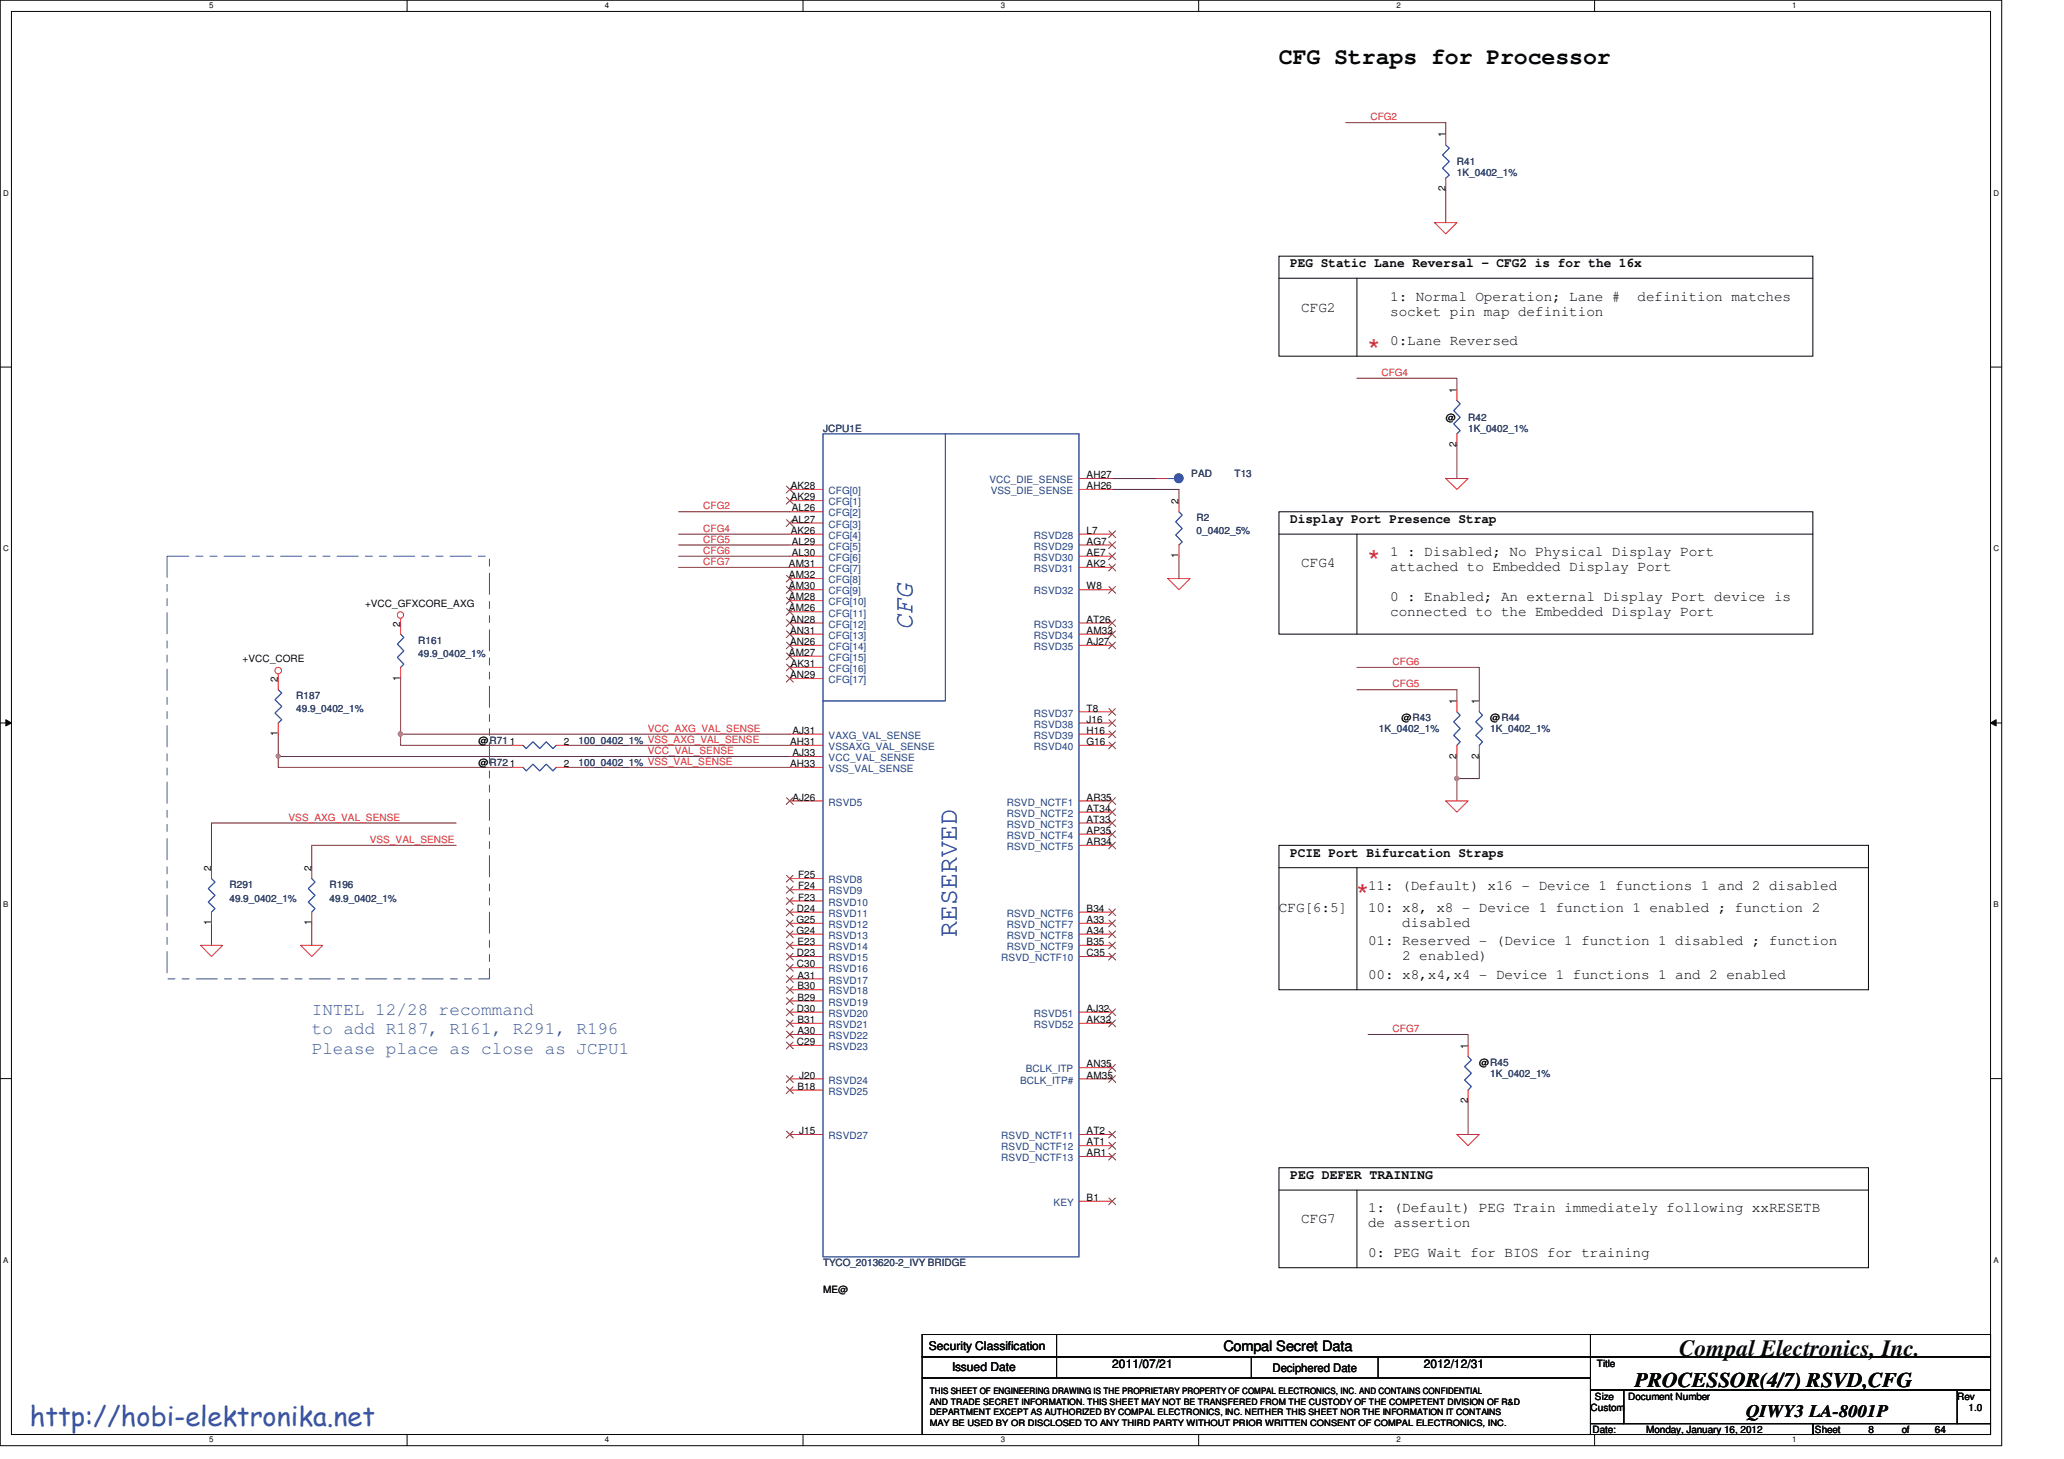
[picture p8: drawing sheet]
<svg xmlns="http://www.w3.org/2000/svg" width="297mm" height="210mm" viewBox="0 0 297 210" stroke-linecap="round" stroke-linejoin="round" font-family="sans-serif">
<defs><g id="words">
<g font-size="4.3" fill="#ec2426">
<text x="196.9" y="51.9">*</text>
<text x="196.9" y="82.3">*</text>
<text x="195.3" y="130.3">*</text>
</g>
<text font-size="3.9" fill="#3953a4" x="4.3" y="205.2">http://hobi-elektronika.net</text>
<g font-size="3.8" fill="#3a53a4">
<text x="131.3" y="90.6" transform="rotate(-90 131.3 90.6)">CFG</text>
<text x="137.7" y="134.8" transform="rotate(-90 137.7 134.8)">RESERVED</text>
</g>
<g font-size="3.3" fill="#040505">
<text x="184.1" y="9.2">CFG Straps for Processor</text>
<text x="241.7" y="195.1">Compal Electronics, Inc.</text>
</g>
<text font-size="3" fill="#040505" x="235.3" y="199.6">PROCESSOR(4/7) RSVD,CFG</text>
<g font-size="2.5" fill="#3a53a4">
<text x="44.9" y="146.1">INTEL 12/28 recommand</text>
<text x="44.9" y="148.9">to add R187, R161, R291, R196</text>
<text x="44.9" y="151.6">Please place as close as JCPU1</text>
</g>
<text font-size="2.5" fill="#040505" x="251.3" y="204">QIWY3 LA-8001P</text>
<g font-size="2.1" fill="#040505">
<text x="187.3" y="44.9">CFG2</text>
<text x="200.1" y="43.3">1: Normal Operation; Lane #</text>
<text x="200.1" y="45.4">socket pin map definition</text>
<text x="235.7" y="43.3">definition matches</text>
<text x="200.1" y="49.7">0:Lane Reversed</text>
<text x="187.3" y="81.7">CFG4</text>
<text x="200.1" y="80">1 : Disabled; No Physical Display Port</text>
<text x="200.1" y="82.2">attached to Embedded Display Port</text>
<text x="200.1" y="86.5">0 : Enabled; An external Display Port device is</text>
<text x="200.1" y="88.6">connected to the Embedded Display Port</text>
<text x="184.1" y="131.3">CFG[6:5]</text>
<text x="196.9" y="131.3">10: x8, x8 - Device 1 function 1 enabled ; function 2</text>
<text x="196.9" y="128.1">11: (Default) x16 - Device 1 functions 1 and 2 disabled</text>
<text x="196.9" y="136.1">01: Reserved - (Device 1 function 1 disabled ; function</text>
<text x="201.8" y="133.4">disabled</text>
<text x="196.9" y="140.9">00: x8,x4,x4 - Device 1 functions 1 and 2 enabled</text>
<text x="201.8" y="138.2">2 enabled)</text>
<text x="187.3" y="176.1">CFG7</text>
<text x="196.9" y="174.5">1: (Default) PEG Train immediately following xxRESETB</text>
<text x="196.9" y="176.7">de assertion</text>
<text x="196.9" y="180.9">0: PEG Wait for BIOS for training</text>
<text x="176.1" y="194.5">Compal Secret Data</text>
</g>
<g font-size="1.9" fill="#040505">
<text x="185.7" y="38.5">PEG Static Lane Reversal - CFG2 is for the 16x</text>
<text x="185.7" y="75.3">Display Port Presence Strap</text>
<text x="185.7" y="123.3">PCIE Port Bifurcation Straps</text>
<text x="185.7" y="169.7">PEG DEFER TRAINING</text>
</g>
<g font-size="1.7" fill="#040505">
<text x="133.7" y="194.3">Security Classification</text>
<text x="137" y="197.4">Issued Date</text>
<text x="160.1" y="196.9">2011/07/21</text>
<text x="183.1" y="197.4">Deciphered Date</text>
<text x="204.9" y="196.9">2012/12/31</text>
</g>
<g font-size="1.4" fill="#ec2426">
<text x="197.2" y="17.3">CFG2</text>
<text x="198.8" y="54.1">CFG4</text>
<text x="101.2" y="73.3">CFG2</text>
<text x="101.2" y="76.5">CFG4</text>
<text x="101.2" y="79.7">CFG6</text>
<text x="101.2" y="81.3">CFG7</text>
<text x="101.2" y="78.1">CFG5</text>
<text x="200.4" y="95.7">CFG6</text>
<text x="200.4" y="98.9">CFG5</text>
<text x="93.2" y="105.3">VCC_AXG_VAL_SENSE</text>
<text x="93.2" y="108.5">VCC_VAL_SENSE</text>
<text x="41.5" y="118.1">VSS_AXG_VAL_SENSE</text>
<text x="53.2" y="121.3">VSS_VAL_SENSE</text>
<text x="200.4" y="148.5">CFG7</text>
</g>
<g font-size="1.4" fill="#040505">
<text x="208" y="19.8" transform="rotate(-90 208 19.8)">1</text>
<text x="208" y="27.6" transform="rotate(-90 208 27.6)">2</text>
<text x="209.6" y="56.6" transform="rotate(-90 209.6 56.6)">1</text>
<text x="208.1" y="60.6">@</text>
<text x="209.6" y="64.3" transform="rotate(-90 209.6 64.3)">2</text>
<text x="113.8" y="70.4">AK28</text>
<text x="156.4" y="70.4">AH26</text>
<text x="156.4" y="68.8">AH27</text>
<text x="113.8" y="72">AK29</text>
<text x="113.8" y="76.8">AK26</text>
<text x="114" y="73.6">AL26</text>
<text x="114" y="75.2">AL27</text>
<text x="156.4" y="76.8">L7</text>
<text x="169.6" y="72.6" transform="rotate(-90 169.6 72.6)">2</text>
<text x="113.5" y="81.6">AM31</text>
<text x="113.5" y="83.2">AM32</text>
<text x="114" y="78.4">AL29</text>
<text x="114" y="80">AL30</text>
<text x="156.4" y="81.6">AK2</text>
<text x="156.4" y="80">AE7</text>
<text x="156.4" y="78.4">AG7</text>
<text x="169.6" y="80.3" transform="rotate(-90 169.6 80.3)">1</text>
<text x="52.5" y="87.3">+VCC_GFXCORE_AXG</text>
<text x="113.5" y="84.8">AM30</text>
<text x="113.5" y="86.4">AM28</text>
<text x="113.5" y="88">AM26</text>
<text x="113.7" y="89.6">AN28</text>
<text x="156.4" y="84.8">W8</text>
<text x="156.4" y="89.6">AT26</text>
<text x="34.9" y="95.3">+VCC_CORE</text>
<text x="57.6" y="90.2" transform="rotate(-90 57.6 90.2)">2</text>
<text x="113.5" y="94.4">AM27</text>
<text x="113.7" y="91.2">AN31</text>
<text x="113.7" y="92.8">AN26</text>
<text x="156.4" y="91.2">AM33</text>
<text x="156.4" y="92.8">AJ27</text>
<text x="40" y="98.2" transform="rotate(-90 40 98.2)">2</text>
<text x="57.6" y="98" transform="rotate(-90 57.6 98)">1</text>
<text x="113.7" y="97.6">AN29</text>
<text x="113.8" y="96">AK31</text>
<text x="209.6" y="101.3" transform="rotate(-90 209.6 101.3)">1</text>
<text x="212.8" y="101.3" transform="rotate(-90 212.8 101.3)">1</text>
<text x="40" y="106" transform="rotate(-90 40 106)">1</text>
<text x="68.9" y="107">@</text>
<text x="73.4" y="107.2">1</text>
<text x="81.1" y="107.2">2</text>
<text x="113.7" y="107.2">AH31</text>
<text x="114" y="105.6">AJ31</text>
<text x="156.4" y="104">J16</text>
<text x="156.4" y="105.6">H16</text>
<text x="156.4" y="107.2">G16</text>
<text x="156.4" y="102.4">T8</text>
<text x="201.7" y="103.8">@R43</text>
<text x="214.5" y="103.8">@R44</text>
<text x="68.9" y="110.2">@</text>
<text x="73.4" y="110.4">1</text>
<text x="81.1" y="110.4">2</text>
<text x="113.7" y="110.4">AH33</text>
<text x="114" y="108.8">AJ33</text>
<text x="209.6" y="109.2" transform="rotate(-90 209.6 109.2)">2</text>
<text x="212.8" y="109.2" transform="rotate(-90 212.8 109.2)">2</text>
<text x="114" y="115.2">AJ26</text>
<text x="156.4" y="116.8">AT34</text>
<text x="156.4" y="115.2">AR35</text>
<text x="156.4" y="118.4">AT33</text>
<text x="30.4" y="125.3" transform="rotate(-90 30.4 125.3)">2</text>
<text x="44.8" y="125.3" transform="rotate(-90 44.8 125.3)">2</text>
<text x="156.4" y="121.6">AR34</text>
<text x="156.4" y="120">AP35</text>
<text x="114.7" y="131.2">D24</text>
<text x="114.8" y="126.4">F25</text>
<text x="114.8" y="128">F24</text>
<text x="114.8" y="129.6">F23</text>
<text x="156.4" y="131.2">B34</text>
<text x="30.4" y="133.2" transform="rotate(-90 30.4 133.2)">1</text>
<text x="44.8" y="133.2" transform="rotate(-90 44.8 133.2)">1</text>
<text x="114.6" y="132.8">G25</text>
<text x="114.6" y="134.4">G24</text>
<text x="114.7" y="137.6">D23</text>
<text x="114.8" y="136">E23</text>
<text x="156.4" y="137.6">C35</text>
<text x="156.4" y="132.8">A33</text>
<text x="156.4" y="134.4">A34</text>
<text x="156.4" y="136">B35</text>
<text x="114.7" y="139.2">C30</text>
<text x="114.8" y="140.8">A31</text>
<text x="114.8" y="142.4">B30</text>
<text x="114.7" y="145.6">D30</text>
<text x="114.8" y="144">B29</text>
<text x="114.8" y="148.8">A30</text>
<text x="114.8" y="147.2">B31</text>
<text x="156.4" y="145.6">AJ32</text>
<text x="156.4" y="147.2">AK32</text>
<text x="114.7" y="150.4">C29</text>
<text x="115" y="155.2">J20</text>
<text x="156.4" y="155.2">AM35</text>
<text x="156.4" y="153.6">AN35</text>
<text x="211.2" y="151" transform="rotate(-90 211.2 151)">1</text>
<text x="212.9" y="153.4">@R45</text>
<text x="114.8" y="156.8">B18</text>
<text x="211.2" y="158.8" transform="rotate(-90 211.2 158.8)">2</text>
<text x="115" y="163.2">J15</text>
<text x="156.4" y="163.2">AT2</text>
<text x="156.4" y="164.8">AT1</text>
<text x="156.4" y="166.4">AR1</text>
<text x="156.4" y="172.8">B1</text>
<text x="118.4" y="186.1">ME@</text>
<text x="229.8" y="196.8">Title</text>
<text x="228.9" y="203">Custom</text>
<text x="229.5" y="201.4">Size</text>
<text x="234.3" y="201.4">Document Number</text>
<text x="281.7" y="201.4">Rev</text>
<text x="283.3" y="203">1.0</text>
<text x="229.2" y="206.2">Date:</text>
<text x="236.9" y="206.2">Monday, January 16, 2012</text>
<text x="261.2" y="206.2">Sheet</text>
<text x="268.9" y="206.2">8</text>
<text x="273.7" y="206.2">of</text>
<text x="278.5" y="206.2">64</text>
</g>
<g font-size="1.4" fill="#2d2d72">
<text x="209.7" y="23.8">R41</text>
<text x="209.7" y="25.4">1K_0402_1%</text>
<text x="118.4" y="62.2">JCPU1E</text>
<text x="211.3" y="60.6">R42</text>
<text x="211.3" y="62.2">1K_0402_1%</text>
<text x="171.4" y="68.6">PAD</text>
<text x="177.7" y="68.6">T13</text>
<text x="172.2" y="75">R2</text>
<text x="172.2" y="76.9">0_0402_5%</text>
<text x="60.2" y="92.6">R161</text>
<text x="60.2" y="94.5">49.9_0402_1%</text>
<text x="42.6" y="100.6">R187</text>
<text x="42.6" y="102.5">49.9_0402_1%</text>
<text x="70.4" y="107">R71</text>
<text x="83.3" y="107">100_0402_1% VSS_AXG_VAL_SENSE</text>
<text x="198.5" y="105.4">1K_0402_1%</text>
<text x="214.5" y="105.4">1K_0402_1%</text>
<text x="70.4" y="110.2">R72</text>
<text x="83.3" y="110.2">100_0402_1% VSS_VAL_SENSE</text>
<text x="33" y="127.8">R291</text>
<text x="33" y="129.7">49.9_0402_1%</text>
<text x="47.4" y="127.8">R196</text>
<text x="47.4" y="129.7">49.9_0402_1%</text>
<text x="214.5" y="155">1K_0402_1%</text>
<text x="118.4" y="182.2">TYCO_2013620-2_IVY BRIDGE</text>
</g>
<g font-size="1.4" fill="#1d437e">
<text x="119.2" y="71.1">CFG[0]</text>
<text x="142.4" y="69.6">VCC_DIE_SENSE</text>
<text x="142.6" y="71.1">VSS_DIE_SENSE</text>
<text x="119.2" y="72.7">CFG[1]</text>
<text x="119.2" y="74.3">CFG[2]</text>
<text x="119.2" y="75.9">CFG[3]</text>
<text x="119.2" y="77.6">CFG[4]</text>
<text x="148.8" y="77.6">RSVD28</text>
<text x="119.2" y="79.1">CFG[5]</text>
<text x="119.2" y="80.7">CFG[6]</text>
<text x="119.2" y="82.3">CFG[7]</text>
<text x="119.2" y="83.9">CFG[8]</text>
<text x="148.8" y="82.3">RSVD31</text>
<text x="148.8" y="80.7">RSVD30</text>
<text x="148.8" y="79.1">RSVD29</text>
<text x="119.2" y="85.6">CFG[9]</text>
<text x="119.2" y="87.1">CFG[10]</text>
<text x="119.2" y="88.7">CFG[11]</text>
<text x="148.8" y="85.6">RSVD32</text>
<text x="119.2" y="90.3">CFG[12]</text>
<text x="119.2" y="91.9">CFG[13]</text>
<text x="119.2" y="93.6">CFG[14]</text>
<text x="119.2" y="95.1">CFG[15]</text>
<text x="148.8" y="91.9">RSVD34</text>
<text x="148.8" y="93.6">RSVD35</text>
<text x="148.8" y="90.3">RSVD33</text>
<text x="119.2" y="96.7">CFG[16]</text>
<text x="119.2" y="98.3">CFG[17]</text>
<text x="119.2" y="106.3">VAXG_VAL_SENSE</text>
<text x="119.2" y="107.9">VSSAXG_VAL_SENSE</text>
<text x="148.8" y="104.7">RSVD38</text>
<text x="148.8" y="106.3">RSVD39</text>
<text x="148.8" y="107.9">RSVD40</text>
<text x="148.8" y="103.1">RSVD37</text>
<text x="119.2" y="109.6">VCC_VAL_SENSE</text>
<text x="119.2" y="111.1">VSS_VAL_SENSE</text>
<text x="119.2" y="115.9">RSVD5</text>
<text x="144.9" y="117.6">RSVD_NCTF2</text>
<text x="144.9" y="115.9">RSVD_NCTF1</text>
<text x="144.9" y="119.1">RSVD_NCTF3</text>
<text x="144.9" y="122.3">RSVD_NCTF5</text>
<text x="144.9" y="120.7">RSVD_NCTF4</text>
<text x="119.2" y="127.1">RSVD8</text>
<text x="119.2" y="128.7">RSVD9</text>
<text x="119.2" y="131.9">RSVD11</text>
<text x="119.2" y="130.3">RSVD10</text>
<text x="144.9" y="131.9">RSVD_NCTF6</text>
<text x="119.2" y="133.6">RSVD12</text>
<text x="119.2" y="135.1">RSVD13</text>
<text x="119.2" y="136.7">RSVD14</text>
<text x="144.9" y="133.6">RSVD_NCTF7</text>
<text x="144.9" y="135.1">RSVD_NCTF8</text>
<text x="144.9" y="136.7">RSVD_NCTF9</text>
<text x="119.2" y="140">RSVD16</text>
<text x="119.2" y="138.3">RSVD15</text>
<text x="119.2" y="141.6">RSVD17</text>
<text x="119.2" y="143.1">RSVD18</text>
<text x="144.1" y="138.3">RSVD_NCTF10</text>
<text x="119.2" y="146.3">RSVD20</text>
<text x="119.2" y="144.7">RSVD19</text>
<text x="119.2" y="149.6">RSVD22</text>
<text x="119.2" y="148">RSVD21</text>
<text x="148.8" y="146.3">RSVD51</text>
<text x="148.8" y="148">RSVD52</text>
<text x="119.2" y="151.1">RSVD23</text>
<text x="119.2" y="156">RSVD24</text>
<text x="146.8" y="156">BCLK_ITP#</text>
<text x="147.6" y="154.3">BCLK_ITP</text>
<text x="119.2" y="157.6">RSVD25</text>
<text x="119.2" y="164">RSVD27</text>
<text x="144.1" y="164">RSVD_NCTF11</text>
<text x="144.1" y="165.6">RSVD_NCTF12</text>
<text x="144.1" y="167.1">RSVD_NCTF13</text>
<text x="151.6" y="173.6">KEY</text>
</g>
<g font-size="1.3" fill="#040505">
<text x="133.8" y="200.6">THIS SHEET OF ENGINEERING DRAWING IS THE PROPRIETARY PROPERTY OF COMPAL ELECTRONICS, INC. AND CONTAINS CONFIDENTIAL</text>
<text x="133.8" y="202.1">AND TRADE SECRET INFORMATION. THIS SHEET MAY NOT BE TRANSFERED FROM THE CUSTODY OF THE COMPETENT DIVISION OF R&amp;D</text>
<text x="133.8" y="203.7">DEPARTMENT EXCEPT AS AUTHORIZED BY COMPAL ELECTRONICS, INC. NEITHER THIS SHEET NOR THE INFORMATION IT CONTAINS</text>
<text x="133.8" y="205.2">MAY BE USED BY OR DISCLOSED TO ANY THIRD PARTY WITHOUT PRIOR WRITTEN CONSENT OF COMPAL ELECTRONICS, INC.</text>
</g>
<g font-size="1.1" fill="#040505">
<text x="30.1" y="1.2">5</text>
<text x="87" y="1.2">4</text>
<text x="144" y="1.2">3</text>
<text x="201" y="1.2">2</text>
<text x="257.9" y="1.2">1</text>
<text x=".5" y="28.2">D</text>
<text x="286.9" y="28.2">D</text>
<text x=".5" y="79.4">C</text>
<text x="286.9" y="79.4">C</text>
<text x=".5" y="130.6">B</text>
<text x="286.9" y="130.6">B</text>
<text x=".5" y="181.8">A</text>
<text x="286.9" y="181.8">A</text>
<text x="30.1" y="207.6">5</text>
<text x="87" y="207.6">4</text>
<text x="144" y="207.6">3</text>
<text x="201" y="207.6">2</text>
<text x="257.9" y="207.6">1</text>
</g>
</g></defs>
<path d="M0 0h288.1v208.1h-288.1zM1.6 1.6h284.9v204.9h-284.9z" fill="none" stroke="#040505" stroke-width=".14"/>
<g fill="#fff">
<path d="M30.1 .2h.6v1.2h-.6z"/>
<path d="M30.1 206.6h.6v1.2h-.6z"/>
</g>
<path d="M58.6 0v1.6M58.6 206.5v1.6" fill="none" stroke="#040505" stroke-width=".14"/>
<g fill="#fff">
<path d="M87 .2h.6v1.2h-.6z"/>
<path d="M87 206.6h.6v1.2h-.6z"/>
</g>
<path d="M115.6 0v1.6M115.6 206.5v1.6" fill="none" stroke="#040505" stroke-width=".14"/>
<g fill="#fff">
<path d="M144 .2h.6v1.2h-.6z"/>
<path d="M144 206.6h.6v1.2h-.6z"/>
</g>
<path d="M172.5 0v1.6M172.5 206.5v1.6" fill="none" stroke="#040505" stroke-width=".14"/>
<g fill="#fff">
<path d="M201 .2h.5v1.2h-.5z"/>
<path d="M201 206.6h.5v1.2h-.5z"/>
</g>
<path d="M229.5 0v1.6M229.5 206.5v1.6" fill="none" stroke="#040505" stroke-width=".14"/>
<g fill="#fff">
<path d="M257.9 .2h.6v1.2h-.6z"/>
<path d="M257.9 206.6h.6v1.2h-.6z"/>
<path d="M.5 27.2h.7v1.2h-.7z"/>
<path d="M286.9 27.2h.8v1.2h-.8z"/>
<path d="M.5 78.4h.7v1.2h-.7z"/>
<path d="M286.9 78.4h.8v1.2h-.8z"/>
</g>
<path d="M0 52.8h1.6M286.5 52.8h1.6" fill="none" stroke="#040505" stroke-width=".14"/>
<g fill="#fff">
<path d="M.5 129.6h.7v1.2h-.7z"/>
<path d="M286.9 129.6h.7v1.2h-.7z"/>
</g>
<path d="M0 104.1h1.6M286.5 104.1h1.6" fill="none" stroke="#040505" stroke-width=".14"/>
<path d="M.8 103.6l.8 .5-.8 .4z" fill="#040505"/>
<path d="M.8 103.6l.8 .5-.8 .4z" fill="none" stroke="#040505" stroke-width=".14"/>
<path d="M286.5 104.1l.8-.5v.9z" fill="#040505"/>
<path d="M286.5 104.1l.8-.5v.9z" fill="none" stroke="#040505" stroke-width=".14"/>
<g fill="#fff">
<path d="M.5 180.8h.7v1.2h-.7z"/>
<path d="M286.9 180.8h.7v1.2h-.7z"/>
</g>
<path d="M0 155.2h1.6M286.5 155.2h1.6" fill="none" stroke="#040505" stroke-width=".14"/>
<path d="M195.3 54.4h14.4v1.6M209.7 64v4.9M195.3 96.1h17.6v4.8M209.7 108.9v6.4M212.9 108.9v3.2h-3.2" fill="none" stroke="#7f1542" stroke-width=".14"/>
<circle cx="209.7" cy="112" r=".31" fill="#b8529f"/>
<circle cx="209.7" cy="112" r=".31" fill="none" stroke="#b8529f" stroke-width=".14"/>
<path d="M193.7 17.6h14.4v1.7M208.1 27.3v4.7M195.3 99.3h14.4v1.6M40 108.9h73.7M196.9 148.9h14.4v1.5M211.3 158.4v4.9" fill="none" stroke="#7f1542" stroke-width=".14"/>
<circle cx="40" cy="108.8" r=".3" fill="#b8529f"/>
<circle cx="40" cy="108.8" r=".3" fill="none" stroke="#b8529f" stroke-width=".14"/>
<path d="M97.7 73.7h16M97.7 76.9h16M97.7 78.4h16M160.1 70.4h9.6M160.1 68.9h6.4M57.7 97.7v8h56M97.7 80h16M97.7 81.7h16M40 105.7v3.2M81.7 110.4h32M81.7 107.3h32" fill="none" stroke="#7f1542" stroke-width=".14"/>
<circle cx="57.6" cy="105.6" r=".32" fill="#b8529f"/>
<circle cx="57.6" cy="105.6" r=".32" fill="none" stroke="#b8529f" stroke-width=".14"/>
<path d="M169.7 70.4v1.6M169.7 80v3.3M40 108.9v1.5h33.7M57.7 105.7v1.6h16M65.7 118.4h-35.3v6.5M30.4 132.9v3.2M44.9 132.9v3.2M65.7 121.7h-20.8v3.2" fill="none" stroke="#7f1542" stroke-width=".14"/>
<g fill="none" stroke="#ec2426" stroke-width=".14">
<path d="M208.1 19.3v1.6M206.5 32h3.2l-1.6 1.7zM208.1 25.7v1.6M209.7 56v1.7M113.7 70.4h4.7M113.7 72h4.7M113.7 73.7h4.7M113.7 75.3h4.7M113.7 76.9h4.7M113.7 78.4h4.7M155.3 70.4h4.8M155.3 76.9h4.8"/>
<path d="M155.3 78.4h4.8M155.3 68.9h4.8M169.7 72v1.7M169.7 78.4v1.6M208.1 68.9h3.2l-1.6 1.5zM209.7 62.4v1.6M40 97v.7M57.7 89v2.3M57.7 96.1v1.6M113.7 80h4.7M113.7 81.7h4.7M113.7 83.3h4.7"/>
<path d="M113.7 84.9h4.7M113.7 86.4h4.7M113.7 88h4.7M113.7 89.7h4.7M113.7 91.3h4.7M113.7 92.9h4.7M113.7 94.4h4.7M113.7 96.1h4.7M113.7 97.7h4.7M155.3 80h4.8M155.3 81.7h4.8M155.3 84.9h4.8"/>
<path d="M155.3 89.7h4.8M155.3 91.3h4.8M155.3 92.9h4.8M168.1 83.3h3.2l-1.6 1.6zM73.7 107.3h1.6M80 107.3h1.7M113.7 107.3h4.7M113.7 105.7h4.7M113.7 115.3h4.7M113.7 108.9h4.7M113.7 110.4h4.7M155.3 107.3h4.8"/>
<path d="M155.3 104.1h4.8M155.3 116.9h4.8M155.3 105.7h4.8M155.3 115.3h4.8M155.3 118.4h4.8M155.3 102.4h4.8M208.1 115.3h3.2l-1.6 1.6zM209.7 100.9v1.5M209.7 107.3v1.6M212.9 100.9v1.5M212.9 107.3v1.6M28.9 136.1h3.1l-1.6 1.6z"/>
<path d="M30.4 124.9v1.5M30.4 131.3v1.6M43.3 136.1h3.1l-1.5 1.6zM44.9 124.9v1.5M44.9 131.3v1.6M113.7 131.3h4.7M113.7 132.9h4.7M113.7 134.4h4.7M113.7 136.1h4.7M113.7 137.7h4.7M113.7 139.3h4.7M113.7 126.4h4.7"/>
<path d="M113.7 128.1h4.7M113.7 129.7h4.7M155.3 121.7h4.8M155.3 131.3h4.8M155.3 132.9h4.8M155.3 134.4h4.8M155.3 136.1h4.8M155.3 137.7h4.8M155.3 120.1h4.8M113.7 145.7h4.7M113.7 147.3h4.7M113.7 140.9h4.7"/>
<path d="M113.7 142.4h4.7M113.7 144.1h4.7M113.7 148.9h4.7M113.7 150.4h4.7M113.7 155.3h4.7M113.7 156.9h4.7M155.3 145.7h4.8M155.3 147.3h4.8M155.3 153.7h4.8M155.3 155.3h4.8M211.3 150.4v1.7M211.3 156.9v1.6"/>
<path d="M113.7 163.3h4.7M155.3 163.3h4.8M155.3 164.9h4.8M155.3 166.5h4.8M155.3 172.9h4.8M209.7 163.3h3.2l-1.6 1.6z"/>
<circle cx="40" cy="96.5" r=".47"/>
<circle cx="57.6" cy="88.5" r=".46"/>
</g>
<g fill="none" stroke="#040505" stroke-width=".14">
<path d="M184.1 36.9h76.8v14.4h-76.8zM184.1 40h76.8M195.3 40v11.3M184.1 73.7h76.8v17.6h-76.8zM184.1 76.9h76.8M195.3 76.9v14.4M184.1 121.7h84.8v20.7h-84.8zM184.1 124.9h84.8M195.3 124.9v17.5M184.1 168.1h84.8v14.4h-84.8zM184.1 171.3h84.8M195.3 171.3v11.2"/>
<path d="M132.7 192.1h96.2v3.2h-96.2zM132.7 195.3h96.2v3h-96.2zM132.7 198.3h96.2v8.2h-96.2zM152.1 192.1v6.2M180.1 195.3v3M198.3 195.3v3M228.9 192.1h57.6v3.2h-57.6zM228.9 195.3h57.6v4.8h-57.6zM228.9 200.1h4.8v4.8h-4.8zM228.9 204.9h32v1.6h-32zM233.7 200.1h48v4.8h-48zM260.9 204.9h25.6v1.6h-25.6z"/>
<path d="M281.7 200.1h4.8v4.8h-4.8z"/>
</g>
<path d="M24 80h46.4v60.9h-46.4z" fill="none" stroke="#3a53a4" stroke-width=".14" stroke-dasharray="3 1 1 1 1 1"/>
<path d="M208.1 20.9l.5 .4-1 1 1 .9-1 1 1 1-.5 .5M209.7 57.7l.4 .4-.9 1 .9 1-.9 .9 .9 1-.4 .4M118.4 62.4h36.9v118.5h-36.9zM136.1 62.4v38.5h-17.7M169.7 73.7l.4 .4-.9 1 .9 1-.9 .9 .9 1-.4 .4M57.7 91.3l.4 .4-.9 1 .9 1-.9 .9 .9 1-.4 .5M75.3 107.3l.4 .4 1-.9 1 .9 .9-.9 1 .9 .4-.4M209.7 102.4l.4 .6-.9 .9 .9 1-.9 .9 .9 1-.4 .5M212.9 102.4l.5 .6-1 .9 1 1-1 .9 1 1-.5 .5M30.4 126.4l.5 .6-.9 .9 .9 1-.9 .9 .9 1-.5 .5M44.9 126.4l.4 .6-.9 .9 .9 1-.9 .9 .9 1-.4 .5M211.3 152.1l.4 .5-.9 .9 .9 1-.9 .9 .9 1-.4 .5" fill="none" stroke="#3a53a4" stroke-width=".14"/>
<g fill="none" stroke="#7f431c" stroke-width=".14">
<path d="M113.2 70l1 .9M113.2 71.6l1 1M113.2 74.8l1 1M114.1 70l-.9 .9M114.1 71.6l-.9 1M114.1 74.8l-.9 1M159.6 79.6l1 1M159.6 78l1 .9M159.6 76.4l1 1M160.5 79.6l-.9 1M160.5 78l-.9 .9M160.5 76.4l-.9 1"/>
<path d="M113.2 82.8l1 1M113.2 84.4l1 1M113.2 86l1 .9M113.2 87.6l1 1M113.2 89.2l1 1M113.2 90.8l1 1M113.2 92.4l1 1M113.2 94l1 1M113.2 95.6l1 1M113.2 97.2l1 1M114.1 82.8l-.9 1M114.1 84.4l-.9 1"/>
<path d="M114.1 86l-.9 .9M114.1 87.6l-.9 1M114.1 89.2l-.9 1M114.1 90.8l-.9 1M114.1 92.4l-.9 1M114.1 94l-.9 1M114.1 95.6l-.9 1M114.1 97.2l-.9 1M159.6 90.8l1 1M159.6 92.4l1 1M159.6 84.4l1 1M159.6 89.2l1 1"/>
<path d="M159.6 81.2l1 1M160.5 90.8l-.9 1M160.5 92.4l-.9 1M160.5 81.2l-.9 1M160.5 84.4l-.9 1M160.5 89.2l-.9 1M113.2 114.8l1 1M114.1 114.8l-.9 1M159.6 103.6l1 1M159.6 116.4l1 1M159.6 105.2l1 1M159.6 106.8l1 1"/>
<path d="M159.6 114.8l1 1M159.6 118l1 1M159.6 102l1 1M159.6 119.6l1 1M160.5 103.6l-.9 1M160.5 116.4l-.9 1M160.5 105.2l-.9 1M160.5 106.8l-.9 1M160.5 114.8l-.9 1M160.5 118l-.9 1M160.5 102l-.9 1M160.5 119.6l-.9 1"/>
<path d="M113.2 138.8l1 1M113.2 137.2l1 1M113.2 126l1 1M113.2 127.6l1 1M113.2 130.8l1 1M113.2 132.4l1 1M113.2 134l1 1M113.2 135.6l1 1M113.2 129.2l1 1M114.1 138.8l-.9 1M114.1 137.2l-.9 1M114.1 126l-.9 1"/>
<path d="M114.1 127.6l-.9 1M114.1 130.8l-.9 1M114.1 132.4l-.9 1M114.1 134l-.9 1M114.1 135.6l-.9 1M114.1 129.2l-.9 1M159.6 121.2l1 1M159.6 130.8l1 1M159.6 132.4l1 1M159.6 134l1 1M159.6 135.6l1 1M159.6 137.2l1 1"/>
<path d="M160.5 121.2l-.9 1M160.5 130.8l-.9 1M160.5 132.4l-.9 1M160.5 134l-.9 1M160.5 135.6l-.9 1M160.5 137.2l-.9 1M113.2 140.4l1 1M113.2 142l1 1M113.2 145.2l1 1M113.2 143.6l1 1M113.2 148.4l1 1M113.2 146.8l1 1"/>
<path d="M113.2 150l1 1M113.2 154.8l1 1M113.2 156.4l1 1M114.1 150l-.9 1M114.1 140.4l-.9 1M114.1 142l-.9 1M114.1 145.2l-.9 1M114.1 143.6l-.9 1M114.1 148.4l-.9 1M114.1 146.8l-.9 1M114.1 154.8l-.9 1M114.1 156.4l-.9 1"/>
<path d="M159.6 145.2l1 1M159.6 146.8l1 1M159.6 153.2l1 1M159.6 154.8l1 1M160.5 145.2l-.9 1M160.5 146.8l-.9 1M160.5 153.2l-.9 1M160.5 154.8l-.9 1M113.2 162.8l1 1M114.1 162.8l-.9 1M159.6 162.8l1 1M159.6 164.4l1 1"/>
<path d="M159.6 166l1 1M159.6 172.4l1 1M160.5 162.8l-.9 1M160.5 164.4l-.9 1M160.5 166l-.9 1M160.5 172.4l-.9 1"/>
</g>
<circle cx="169.6" cy="68.8" r=".63" fill="#3a53a4"/>
<g fill="none" stroke="#3a53a4" stroke-width=".14">
<path d="M168.1 68.9h.9"/>
<circle cx="169.6" cy="68.8" r=".63"/>
</g>
<circle cx="169.6" cy="68.8" r=".63" fill="#3a53a4"/>
<g fill="none" stroke="#3a53a4" stroke-width=".14">
<path d="M168.1 68.9h.9M40 99.3l.6 .4-1 1 1 1-1 .9 1 1-.6 .5M75.3 110.4l.4 .6 1-1 1 1 .9-1 1 1 .4-.6"/>
<circle cx="169.6" cy="68.8" r=".63"/>
</g>
<path d="M166.5 68.9h1.6M40 97.7v1.6M40 104.1v1.6M73.7 110.4h1.6M80 110.4h1.7" fill="none" stroke="#ec2426" stroke-width=".14"/>
<circle cx="209.7" cy="112" r=".31" fill="#b8529f"/>
<circle cx="209.7" cy="112" r=".31" fill="none" stroke="#b8529f" stroke-width=".14"/>
<circle cx="40" cy="108.8" r=".3" fill="#b8529f"/>
<circle cx="40" cy="108.8" r=".3" fill="none" stroke="#b8529f" stroke-width=".14"/>
<circle cx="57.6" cy="105.6" r=".32" fill="#b8529f"/>
<circle cx="57.6" cy="105.6" r=".32" fill="none" stroke="#b8529f" stroke-width=".14"/>
<use href="#words"/>
</svg>
